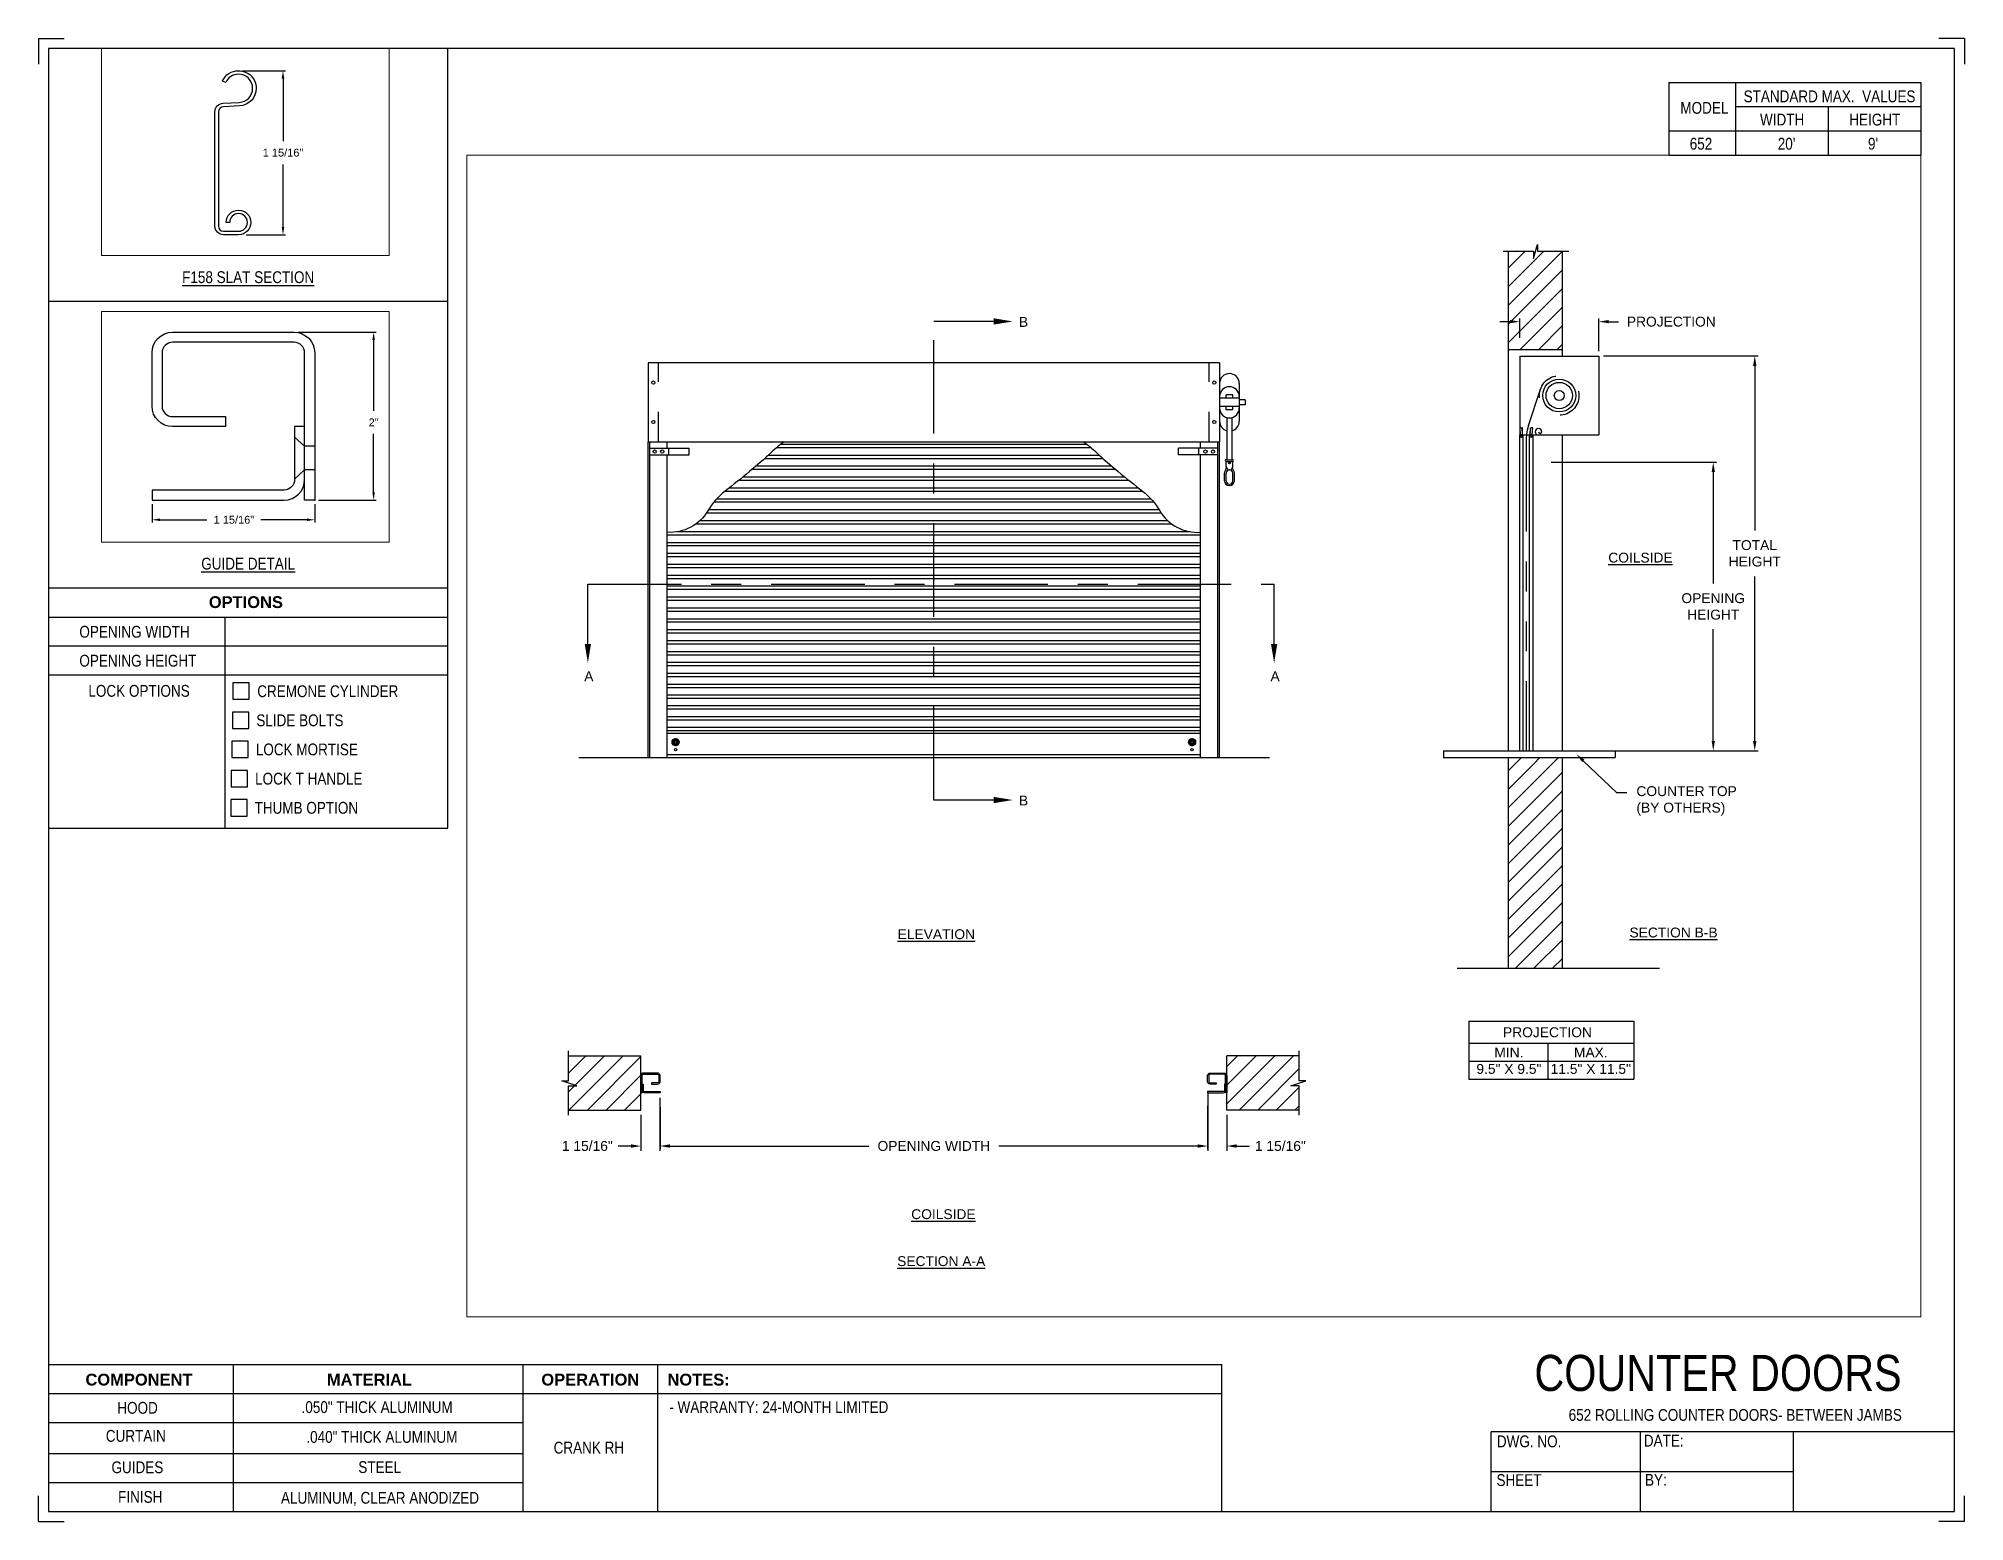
# Paper-space layout '652 CRANK RH' of a CAD drawing. Header units: inches. Extents: x 0.1 to 10.9, y 0.1 to 8.4.
# The model-space entities are those that its viewports show. They can reach past a viewport. Long polylines and large blocks are cut down to what shows.
import ezdxf
from ezdxf import colors
from ezdxf.entities.mleader import LeaderData, LeaderLine
from ezdxf.math import Vec2, Vec3

# ---------------------------------------------------------------- set-up
doc = ezdxf.new("R2010")
doc.units = ezdxf.units.IN
doc.header["$LTSCALE"] = 0.25
doc.header["$MEASUREMENT"] = 0
for name, pattern in [('CENTER', [2, 1.25, -0.25, 0.25, -0.25]), ('HIDDEN', [0.375, 0.25, -0.125]), ('PHANTOM', [2.5, 1.25, -0.25, 0.25, -0.25, 0.25, -0.25])]:
    doc.linetypes.add(name, pattern=pattern)
for name, color, linetype in [('ANNOTATIONS', 1, 'Continuous'), ('CRANK RH', 7, 'Continuous'), ('DETAILS', 4, 'Continuous'), ('SECTION CUTS', 6, 'CENTER'), ('TITLE BLOCK', 7, 'Continuous')]:
    doc.layers.add(name, color=color, linetype=linetype)
doc.styles.add('ARIAL', font='arial.ttf', dxfattribs={"height": 0.09375})
doc.styles.add('CADdetails-DIMENSIONS', font='ARIALN.TTF', dxfattribs={"height": 2.38})
doc.styles.get("Standard").update_dxf_attribs({"font": 'romans.shx'})
doc.dimstyles.new('ARIAL', dxfattribs={"dimtxt": 0.09375, "dimasz": 0.09375, "dimexe": 0.03125, "dimexo": 0.046875, "dimgap": 0.09, "dimtad": 0, "dimtih": 1, "dimtoh": 1, "dimdec": 4, "dimzin": 0, "dimdsep": 46, "dimlunit": 4, "dimtxsty": 'ARIAL', "dimcen": 0.09, "dimadec": 0, "dimazin": 0, "dimtfac": 1, "dimtdec": 4, "dimtix": 1, "dimtofl": 0, "dimtmove": 0, "dimatfit": 3, "dimfxl": 0.18, "dimfrac": 2, "dimtolj": 1, "dimtzin": 0, "dimarcsym": 0})
doc.dimstyles.new('STANDARD$0', dxfattribs={"dimtxt": 0.09375, "dimasz": 0.09375, "dimexe": 0.03125, "dimexo": 0.046875, "dimgap": 0.09, "dimtad": 0, "dimtih": 1, "dimtoh": 1, "dimdec": 4, "dimzin": 0, "dimdsep": 46, "dimtxsty": 'ARIAL', "dimcen": 0.09, "dimadec": 0, "dimazin": 0, "dimtfac": 1, "dimtdec": 4, "dimtofl": 0, "dimtmove": 0, "dimatfit": 1, "dimfxl": 1, "dimtolj": 1, "dimtzin": 0, "dimarcsym": 0})
pattern_1 = [(45, (6.19053, -17.52354), (-0.08838835, 0.08838835), [])]
pattern_2 = [(45, (6.19053, -16.85585), (-0.088388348, 0.088388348), [])]

psp = doc.layouts.new('652 CRANK RH')

# ---------------------------------------------------------------- texts
at = {"layer": 'TITLE BLOCK', "attachment_point": 2, "style": 'CADdetails-DIMENSIONS'}
for s, width, insert, char_height in [('MODEL', 0.28815, (9.45, 8.068), 0.0664), ('STANDARD MAX.  VALUES', 1.75949, (10.155, 8.133), 0.06641), ('WIDTH', 0.42908, (9.888, 8.002), 0.0664), ('HEIGHT', 0.42908, (10.41, 8.002), 0.0664), ('\\pxqc;652', 0.29952, (9.431, 7.866), 0.0664)]:
    psp.add_mtext_dynamic_manual_height_columns(s, width=width, gutter_width=1.363, heights=[0], dxfattribs=dict(at, insert=insert, char_height=char_height))
at = {"layer": 'TITLE BLOCK', "style": 'CADdetails-DIMENSIONS'}
for s, insert, char_height, width, attachment_point in [("20'", (9.913, 7.866), 0.0664, 1.75949, 2), ("9'", (10.4, 7.866), 0.0664, 1.75949, 2), ('{\\LF158 SLAT SECTION}', (1.248, 7.114), 0.06641, 1.75949, 2), ('{\\LGUIDE DETAIL}', (1.248, 5.5), 0.06641, 1.75949, 2), ('{\\fArial|b1|i0|c0|p34;OPTIONS}', (1.235, 5.283), 0.06641, 1.75949, 2), ('OPENING WIDTH', (0.297, 5.116), 0.06641, 1.30693, 1), ('OPENING HEIGHT', (0.297, 4.953), 0.06641, 1.30693, 1), ('LOCK OPTIONS', (0.348, 4.783), 0.06641, 1.30693, 1), ('CREMONE CYLINDER', (1.299, 4.781), 0.06641, 1.23928, 1), ('SLIDE BOLTS', (1.294, 4.617), 0.06641, 1.53035, 1), ('LOCK MORTISE', (1.291, 4.453), 0.06641, 1.53035, 1), ('LOCK T HANDLE', (1.287, 4.288), 0.06641, 1.53035, 1), ('THUMB OPTION', (1.284, 4.124), 0.06641, 1.53035, 1), ('\\A1;\\pxqc;COUNTER DOORS', (10.642, 1.008), 0.20312, 2.23037, 3), ('{\\fArial|b1|i0|c0|p34;COMPONENT}', (0.633, 0.902), 0.06641, 1.75949, 2), ('{\\fArial|b1|i0|c0|p34;MATERIAL}', (1.931, 0.902), 0.06641, 1.75949, 2), ('{\\fArial|b1|i0|c0|p34;OPERATION}', (3.175, 0.902), 0.06641, 1.75949, 2), ('{\\fArial|b1|i0|c0|p34;NOTES:}', (3.785, 0.902), 0.06641, 1.75949, 2), ('HOOD', (0.625, 0.743), 0.0664, 1.75949, 2), ('  .050" THICK ALUMINUM', (1.953, 0.747), 0.06641, 1.75949, 2), ('\\pxql,t2;- WARRANTY: 24-MONTH LIMITED', (5.176, 0.747), 0.06641, 3.11182, 2), ('652 ROLLING COUNTER DOORS- BETWEEN JAMBS', (9.624, 0.703), 0.06641, 2.79915, 2), ('CURTAIN', (0.615, 0.585), 0.0664, 1.75949, 2), ('  .040" THICK ALUMINUM', (1.98, 0.579), 0.06641, 1.75949, 2), ('DWG. NO.', (8.463, 0.554), 0.0664, 1.75949, 2), ('DATE:', (9.221, 0.558), 0.0664, 1.75949, 2), ('\\P\\PCRANK RH', (3.167, 0.74), 0.0664, 1.75949, 2), ('GUIDES', (0.624, 0.408), 0.0664, 1.75949, 2), ('STEEL', (1.989, 0.409), 0.0664, 1.75949, 2), ('SHEET', (8.406, 0.336), 0.0664, 1.75949, 2), ('BY:', (9.177, 0.337), 0.0664, 1.75949, 2), ('FINISH', (0.64, 0.241), 0.0664, 1.75949, 2), (' ALUMINUM, CLEAR ANODIZED ', (1.98, 0.236), 0.06641, 1.75949, 2)]:
    psp.add_mtext(s, dxfattribs=dict(at, insert=insert, char_height=char_height, width=width, attachment_point=attachment_point))

msp = doc.modelspace()

# ---------------------------------------------------------------- texts
at = {"layer": 'ANNOTATIONS', "char_height": 0.09375, "attachment_point": 2, "style": 'ARIAL'}
for s, insert, width in [('{\\LCOILSIDE}', (210.904, 242.76669), 1.3823677), ('{\\LELEVATION}', (204.21863, 239.18997), 3.0834986), ('{\\LSECTION B-B}', (211.21811, 239.20594), 1.3823677), ('{\\LCOILSIDE}', (204.28587, 236.5306), 1.3823677), ('{\\LSECTION A-A}', (204.26524, 236.08446), 1.3823677)]:
    msp.add_mtext(s, dxfattribs=dict(at, insert=insert, width=width))
for s, width, insert in [('PROJECTION ', 1.7594917, (210.02095, 238.25855)), ('MIN.\\P9.5" X 9.5" ', 0.6711642, (209.65493, 238.06656)), ('MAX.\\P11.5" X 11.5"', 0.7869326, (210.43258, 238.06656))]:
    msp.add_mtext_dynamic_manual_height_columns(s, width=width, gutter_width=1.36268, heights=[0], dxfattribs=dict(at, insert=insert))
at = {"layer": 'SECTION CUTS', "style": 'ARIAL'}
for s, p in [('B', (205.00295, 244.91153)), ('A', (200.87562, 241.54591)), ('A', (207.39157, 241.54591)), ('B', (205.00295, 240.36581))]:
    msp.add_text(s, height=0.09375, dxfattribs=at).set_placement(p)

# ---------------------------------------------------------------- blocks, each defined once
blk = doc.blocks.new('*D6')
at = {"layer": 'ANNOTATIONS', "color": 0, "lineweight": -2, "transparency": 16777216}
for p, q in [((170.877, 254.326), (170.877, 254.107)), ((172.814, 254.326), (172.814, 254.107)), ((170.971, 254.138), (171.53, 254.138)), ((172.721, 254.138), (172.173, 254.138))]:
    blk.add_line(p, q, dxfattribs=at)
at = {"layer": 'ANNOTATIONS', "color": 0, "transparency": 16777216}
for points in [[(170.971, 254.154), (170.971, 254.123), (170.877, 254.138)], [(172.721, 254.154), (172.721, 254.123), (172.814, 254.138)]]:
    blk.add_solid(points, dxfattribs=at)
at = {"layer": 'defpoints', "color": 0, "transparency": 16777216}
for p in [(170.877, 254.373), (172.814, 254.373), (170.877, 254.138)]:
    blk.add_point(p, dxfattribs=at)
at = {"layer": 'ANNOTATIONS', "color": 0, "transparency": 16777216, "insert": (171.852, 254.138), "char_height": 0.09375, "attachment_point": 5, "style": 'ARIAL'}
blk.add_mtext('\\A1;1 15/16"', dxfattribs=at)
blk = doc.blocks.new('*D7')
at = {"layer": 'ANNOTATIONS', "color": 0, "lineweight": -2, "transparency": 16777216}
for p, q in [((172.616, 256.373), (173.547, 256.373)), ((173.516, 256.279), (173.516, 255.435)), ((173.516, 254.466), (173.516, 255.161)), ((172.861, 254.373), (173.547, 254.373))]:
    blk.add_line(p, q, dxfattribs=at)
at = {"layer": 'ANNOTATIONS', "color": 0, "transparency": 16777216}
for points in [[(173.5, 256.279), (173.531, 256.279), (173.516, 256.373)], [(173.5, 254.466), (173.531, 254.466), (173.516, 254.373)]]:
    blk.add_solid(points, dxfattribs=at)
at = {"layer": 'defpoints', "color": 0, "transparency": 16777216}
for p in [(172.569, 256.373), (173.516, 256.373), (172.814, 254.373)]:
    blk.add_point(p, dxfattribs=at)
at = {"layer": 'ANNOTATIONS', "color": 0, "transparency": 16777216, "insert": (173.516, 255.298), "char_height": 0.0938, "attachment_point": 5, "style": 'ARIAL'}
blk.add_mtext('\\A1;2"', dxfattribs=at)
blk = doc.blocks.new('*D29')
at = {"layer": 'ANNOTATIONS', "color": 0, "lineweight": -2, "transparency": 16777216}
for p, q in [((206.795, 237.637), (206.795, 237.1)), ((201.595, 237.452), (201.595, 237.1)), ((201.689, 237.131), (203.579, 237.131)), ((206.701, 237.131), (204.811, 237.131))]:
    blk.add_line(p, q, dxfattribs=at)
at = {"layer": 'ANNOTATIONS', "color": 0, "transparency": 16777216}
for points in [[(201.689, 237.147), (201.689, 237.115), (201.595, 237.131)], [(206.701, 237.147), (206.701, 237.115), (206.795, 237.131)]]:
    blk.add_solid(points, dxfattribs=at)
at = {"layer": 'defpoints', "color": 0, "transparency": 16777216}
for p in [(206.795, 237.684), (201.595, 237.499), (206.795, 237.131)]:
    blk.add_point(p, dxfattribs=at)
at = {"layer": 'ANNOTATIONS', "color": 0, "transparency": 16777216, "insert": (204.195, 237.131), "char_height": 0.09375, "attachment_point": 5, "style": 'ARIAL'}
blk.add_mtext('\\A1;OPENING WIDTH', dxfattribs=at)
blk = doc.blocks.new('*D22')
at = {"layer": 'ANNOTATIONS', "color": 0, "lineweight": -2, "transparency": 16777216}
for p, q in [((201.595, 237.59), (201.595, 237.084)), ((201.414, 237.426), (201.414, 237.084)), ((201.32, 237.131), (201.199, 237.131)), ((201.689, 237.131), (201.783, 237.131))]:
    blk.add_line(p, q, dxfattribs=at)
at = {"layer": 'ANNOTATIONS', "color": 0, "transparency": 16777216}
for points in [[(201.32, 237.147), (201.32, 237.115), (201.414, 237.131)], [(201.689, 237.147), (201.689, 237.115), (201.595, 237.131)]]:
    blk.add_solid(points, dxfattribs=at)
at = {"layer": 'defpoints', "color": 0, "transparency": 16777216}
for p in [(201.595, 237.637), (201.414, 237.472), (201.595, 237.131)]:
    blk.add_point(p, dxfattribs=at)
at = {"layer": 'ANNOTATIONS', "color": 0, "transparency": 16777216, "insert": (200.905, 237.131), "char_height": 0.09375, "attachment_point": 5, "style": 'ARIAL'}
blk.add_mtext('\\A1;1 15/16"', dxfattribs=at)
blk = doc.blocks.new('*D23')
at = {"layer": 'ANNOTATIONS', "color": 0, "lineweight": -2, "transparency": 16777216}
for p, q in [((206.795, 237.59), (206.795, 237.084)), ((206.976, 237.426), (206.976, 237.084)), ((206.701, 237.131), (206.607, 237.131)), ((207.07, 237.131), (207.191, 237.131))]:
    blk.add_line(p, q, dxfattribs=at)
at = {"layer": 'ANNOTATIONS', "color": 0, "transparency": 16777216}
for points in [[(206.701, 237.147), (206.701, 237.115), (206.795, 237.131)], [(207.07, 237.147), (207.07, 237.115), (206.976, 237.131)]]:
    blk.add_solid(points, dxfattribs=at)
at = {"layer": 'defpoints', "color": 0, "transparency": 16777216}
for p in [(206.795, 237.637), (206.976, 237.472), (206.976, 237.131)]:
    blk.add_point(p, dxfattribs=at)
at = {"layer": 'ANNOTATIONS', "color": 0, "transparency": 16777216, "insert": (207.485, 237.131), "char_height": 0.09375, "attachment_point": 5, "style": 'ARIAL'}
blk.add_mtext('\\A1;1 15/16"', dxfattribs=at)
blk = doc.blocks.new('*D24')
at = {"layer": 'ANNOTATIONS', "color": 0, "lineweight": -2, "transparency": 16777216}
for p, q in [((209.664, 244.961), (209.57, 244.961)), ((209.758, 244.807), (209.758, 244.992)), ((210.508, 244.681), (210.508, 244.992)), ((210.601, 244.961), (210.695, 244.961))]:
    blk.add_line(p, q, dxfattribs=at)
at = {"layer": 'ANNOTATIONS', "color": 0, "transparency": 16777216}
for points in [[(209.664, 244.977), (209.664, 244.946), (209.758, 244.961)], [(210.601, 244.977), (210.601, 244.946), (210.508, 244.961)]]:
    blk.add_solid(points, dxfattribs=at)
at = {"layer": 'defpoints', "color": 0, "transparency": 16777216}
for p in [(210.508, 244.961), (209.758, 244.76), (210.508, 244.635)]:
    blk.add_point(p, dxfattribs=at)
at = {"layer": 'ANNOTATIONS', "color": 0, "transparency": 16777216, "insert": (211.197, 244.961), "char_height": 0.09375, "attachment_point": 5, "style": 'ARIAL'}
blk.add_mtext('\\A1;PROJECTION', dxfattribs=at)
blk = doc.blocks.new('*X8')
at = {"color": 0, "linetype": 'Continuous'}
for p, q in [((2.144, 5.299), (2.185, 5.339)), ((2.144, 5.304), (2.18, 5.339)), ((2.144, 5.309), (2.174, 5.339)), ((2.145, 5.294), (2.189, 5.338)), ((2.146, 5.317), (2.167, 5.338)), ((2.147, 5.29), (2.193, 5.336)), ((2.149, 5.287), (2.167, 5.305)), ((2.164, 5.274), (2.209, 5.319)), ((2.168, 5.272), (2.211, 5.315)), ((2.172, 5.271), (2.212, 5.311)), ((2.177, 5.271), (2.212, 5.306)), ((2.178, 5.316), (2.196, 5.334)), ((2.183, 5.315), (2.2, 5.332)), ((2.186, 5.313), (2.203, 5.329)), ((2.188, 5.31), (2.205, 5.326)), ((2.189, 5.305), (2.207, 5.323)), ((2.151, 5.284), (2.168, 5.3)), ((2.154, 5.281), (2.17, 5.297)), ((2.157, 5.278), (2.174, 5.295)), ((2.16, 5.276), (2.178, 5.294)), ((2.183, 5.271), (2.212, 5.3)), ((2.191, 5.273), (2.21, 5.293))]:
    blk.add_line(p, q, dxfattribs=at)
blk = doc.blocks.new('*D25')
at = {"layer": 'ANNOTATIONS', "color": 0, "lineweight": -2, "transparency": 16777216}
for p, q in [((210.055, 243.627), (211.626, 243.627)), ((211.595, 243.534), (211.595, 242.473)), ((211.595, 240.978), (211.595, 242.039)), ((210.055, 240.885), (211.626, 240.885))]:
    blk.add_line(p, q, dxfattribs=at)
at = {"layer": 'ANNOTATIONS', "color": 0, "transparency": 16777216}
for points in [[(211.58, 243.534), (211.611, 243.534), (211.595, 243.627)], [(211.58, 240.978), (211.611, 240.978), (211.595, 240.885)]]:
    blk.add_solid(points, dxfattribs=at)
at = {"layer": 'defpoints', "color": 0, "transparency": 16777216}
for p in [(210.008, 243.627), (210.008, 240.885), (211.595, 240.885)]:
    blk.add_point(p, dxfattribs=at)
at = {"layer": 'ANNOTATIONS', "color": 0, "transparency": 16777216, "insert": (211.595, 242.256), "char_height": 0.09375, "attachment_point": 5, "style": 'ARIAL'}
blk.add_mtext('\\A1;OPENING \\PHEIGHT', dxfattribs=at)
blk = doc.blocks.new('*D26')
at = {"layer": 'ANNOTATIONS', "color": 0, "lineweight": -2, "transparency": 16777216}
for p, q in [((210.554, 244.635), (212.02, 244.635)), ((211.989, 244.541), (211.989, 242.977)), ((211.989, 240.978), (211.989, 242.542)), ((210.554, 240.885), (212.02, 240.885))]:
    blk.add_line(p, q, dxfattribs=at)
at = {"layer": 'ANNOTATIONS', "color": 0, "transparency": 16777216}
for points in [[(211.973, 244.541), (212.005, 244.541), (211.989, 244.635)], [(211.973, 240.978), (212.005, 240.978), (211.989, 240.885)]]:
    blk.add_solid(points, dxfattribs=at)
at = {"layer": 'defpoints', "color": 0, "transparency": 16777216}
for p in [(210.508, 244.635), (210.508, 240.885), (211.989, 240.885)]:
    blk.add_point(p, dxfattribs=at)
at = {"layer": 'ANNOTATIONS', "color": 0, "transparency": 16777216, "insert": (211.989, 242.76), "char_height": 0.0938, "attachment_point": 5, "style": 'ARIAL'}
blk.add_mtext('\\A1;TOTAL \\PHEIGHT', dxfattribs=at)
blk = doc.blocks.new('*D50')
at = {"layer": 'ANNOTATIONS', "color": 0, "lineweight": -2, "transparency": 16777216}
for p, q in [((171.954, 259.415), (172.468, 259.415)), ((172.437, 259.321), (172.437, 258.576)), ((172.437, 257.554), (172.437, 258.299)), ((171.996, 257.46), (172.468, 257.46))]:
    blk.add_line(p, q, dxfattribs=at)
at = {"layer": 'ANNOTATIONS', "color": 0, "transparency": 16777216}
for points in [[(172.421, 259.321), (172.452, 259.321), (172.437, 259.415)], [(172.421, 257.554), (172.452, 257.554), (172.437, 257.46)]]:
    blk.add_solid(points, dxfattribs=at)
at = {"layer": 'defpoints', "color": 0, "transparency": 16777216}
for p in [(171.907, 259.415), (171.949, 257.46), (172.437, 257.46)]:
    blk.add_point(p, dxfattribs=at)
at = {"layer": 'ANNOTATIONS', "color": 0, "transparency": 16777216, "insert": (172.437, 258.438), "char_height": 0.09375, "attachment_point": 5, "style": 'ARIAL'}
blk.add_mtext('\\A1;1 15/16"', dxfattribs=at)

# ---------------------------------------------------------------- dimensions: what is measured, and where the dimension line sits
at = {"layer": 'ANNOTATIONS'}
dim = msp.add_linear_dim(base=(172.43684, 257.46018), p1=(171.90727, 259.41499), p2=(171.94944, 257.46018), angle=90, text='1 15/16"', dimstyle='STANDARD$0', dxfattribs=at)
dim.commit()
dim.dimension.update_dxf_attribs({"geometry": '*D50', "text_midpoint": (172.43684, 258.43759), "dimtype": 160})
for base, p2, angle, picture, middle in [((173.51571, 256.37255), (172.56934, 256.37255), 90, '*D7', (173.51571, 255.29795)), ((170.87684, 254.13825), (170.87684, 254.37255), 180, '*D6', (171.85177, 254.13825))]:
    dim = msp.add_linear_dim(base=base, p1=(172.81434, 254.37255), p2=p2, angle=angle, dimstyle='ARIAL', dxfattribs=at)
    dim.commit()
    dim.dimension.update_dxf_attribs({"geometry": picture, "text_midpoint": middle, "dimtype": 160})
dim = msp.add_linear_dim(base=(210.50761, 244.96116), p1=(209.75761, 244.76043), p2=(210.50761, 244.63462), text='PROJECTION', dimstyle='STANDARD$0', dxfattribs=at)
dim.commit()
dim.dimension.update_dxf_attribs({"geometry": '*D24', "text_midpoint": (211.19672, 244.96116), "dimtype": 160})
for base, p1, p2, text, picture, middle in [((211.98893, 240.88462), (210.50761, 244.63462), (210.50761, 240.88462), 'TOTAL \\PHEIGHT', '*D26', (211.98893, 242.75962)), ((211.59518, 240.88462), (210.00792, 243.62742), (210.00792, 240.88462), 'OPENING \\PHEIGHT', '*D25', (211.59518, 242.25602))]:
    dim = msp.add_linear_dim(base=base, p1=p1, p2=p2, angle=90, text=text, dimstyle='STANDARD$0', dxfattribs=at)
    dim.commit()
    dim.dimension.update_dxf_attribs({"geometry": picture, "text_midpoint": middle})
for base, p1, p2, picture, middle in [((201.59531, 237.13098), (201.41367, 237.47248), (201.59531, 237.63664), '*D22', (200.90464, 237.13098)), ((206.97617, 237.13098), (206.79453, 237.63654), (206.97617, 237.47248), '*D23', (207.4852, 237.13098))]:
    dim = msp.add_linear_dim(base=base, p1=p1, p2=p2, text='1 15/16"', dimstyle='STANDARD$0', override={"dimexe": 0.046875, "dimgap": 0.0625, "dimlunit": 4, "dimcen": 0.089844, "dimatfit": 0, "dimfxl": 0.18, "dimfrac": 2}, dxfattribs=at)
    dim.commit()
    dim.dimension.update_dxf_attribs({"geometry": picture, "text_midpoint": middle, "dimtype": 160})
dim = msp.add_linear_dim(base=(206.79453, 237.13098), p1=(201.59531, 237.49904), p2=(206.79453, 237.68352), text='OPENING WIDTH', dimstyle='STANDARD$0', dxfattribs=at)
dim.commit()
dim.dimension.update_dxf_attribs({"geometry": '*D29', "text_midpoint": (204.19492, 237.13098)})

# ---------------------------------------------------------------- hatches: boundary and pattern name
at = {"layer": 'CRANK RH', "linetype": 'Continuous'}
h = msp.add_hatch(dxfattribs=at)
h.set_pattern_fill('ANSI31', color=256, style=0)
h.set_pattern_definition(pattern_2)
h.paths.add_polyline_path([(210.16386, 245.62914), (209.92736, 245.62914), (209.92736, 245.6938), (209.88895, 245.56044), (209.88895, 245.62914), (209.64823, 245.62914), (209.64823, 244.69712), (210.16386, 244.69712)])
h = msp.add_hatch(dxfattribs=at)
h.set_pattern_fill('ANSI31', color=256, style=0)
h.set_pattern_definition(pattern_2)
h.paths.add_polyline_path([(210.16386, 240.82062), (209.92736, 240.82062), (209.92736, 240.88528), (209.88895, 240.75192), (209.88895, 240.82062), (209.64823, 240.82062), (209.64823, 238.8189), (210.16386, 238.8189)])
at = {"layer": 'CRANK RH'}
h = msp.add_hatch(dxfattribs=at)
h.set_pattern_fill('ANSI31', color=256, style=0)
h.set_pattern_definition(pattern_1)
h.paths.add_polyline_path([(201.41367, 237.98811), (200.72617, 237.98811), (200.72617, 237.7509), (200.66207, 237.7509), (200.80414, 237.704), (200.72617, 237.704), (200.72617, 237.47248), (201.41367, 237.47248), (201.41367, 237.63498)])
h = msp.add_hatch(dxfattribs=at)
h.set_pattern_fill('ANSI31', color=256, style=0)
h.set_pattern_definition(pattern_1)
h.paths.add_polyline_path([(207.72777, 237.7509), (207.66367, 237.7509), (207.66367, 237.98811), (206.97617, 237.98811), (206.97617, 237.47248), (206.99434, 237.47248), (207.66367, 237.47248), (207.66367, 237.704), (207.5857, 237.704)])

# ---------------------------------------------------------------- linework, layer by layer
at = {"layer": 'ANNOTATIONS'}
for p, q in [((209.27475, 238.31798), (209.27475, 237.76661)), ((209.27475, 238.31798), (210.83986, 238.31798)), ((210.83986, 238.31798), (210.83986, 237.76661)), ((209.27475, 238.10651), (210.83986, 238.10651)), ((210.02512, 238.10651), (210.02512, 237.76661)), ((209.27475, 237.93656), (210.83986, 237.93656)), ((209.27475, 237.76661), (210.83986, 237.76661)), ((201.59531, 237.49904), (201.59531, 237.09973)), ((206.79453, 237.51154), (206.79453, 237.09973))]:
    msp.add_line(p, q, dxfattribs=at)
at = {"layer": 'CRANK RH', "linetype": 'Continuous'}
for p, q in [((209.60184, 245.62914), (209.88895, 245.62914)), ((209.64823, 245.62914), (209.64823, 240.88462)), ((209.88895, 245.56044), (209.92736, 245.6938)), ((209.88895, 245.62914), (209.88895, 245.56044)), ((209.92736, 245.6938), (209.92736, 245.62914)), ((209.92736, 245.62914), (210.22255, 245.62914)), ((210.16386, 244.63462), (210.16386, 245.62914)), ((209.64823, 244.69712), (210.16386, 244.69712)), ((206.90781, 244.56862), (201.48203, 244.56862)), ((201.48203, 244.56862), (201.48203, 243.82062)), ((206.90781, 244.56862), (206.90781, 243.82062)), ((209.75761, 244.63462), (210.50761, 244.63462)), ((209.75761, 244.63462), (209.75761, 243.88462)), ((210.50761, 244.63462), (210.50761, 243.88462)), ((201.48203, 244.3743), (201.48203, 244.01493)), ((207.09531, 244.3743), (207.09531, 244.01493)), ((209.83942, 243.9737), (209.95477, 244.31902)), ((206.97031, 244.23368), (206.97031, 244.26493)), ((206.97031, 244.1243), (206.97031, 244.15555)), ((207.03281, 244.23368), (207.03281, 244.26493)), ((207.03281, 244.1243), (207.03281, 244.15555)), ((207.15204, 244.21805), (207.15204, 244.17118)), ((206.97812, 244.04905), (206.97812, 243.64978)), ((207.025, 244.04905), (207.025, 243.64978)), ((209.76494, 243.88806), (209.76185, 243.95345)), ((209.76185, 243.95345), (209.77949, 243.95345)), ((209.78258, 243.88806), (209.77949, 243.95345)), ((209.78476, 243.95279), (209.77949, 243.95345)), ((209.78258, 243.88806), (209.78476, 243.95279)), ((209.85766, 243.88901), (209.86425, 243.95414)), ((209.85766, 243.88901), (209.85895, 243.95376)), ((209.85895, 243.95376), (209.86425, 243.95414)), ((209.88187, 243.95319), (209.86425, 243.95414)), ((209.87528, 243.88806), (209.88187, 243.95319)), ((201.48203, 240.82062), (201.48203, 243.82062)), ((201.48203, 243.82062), (206.90781, 243.82062)), ((201.49765, 240.82062), (201.49765, 243.82062)), ((201.49765, 243.75812), (201.87265, 243.75812)), ((201.66367, 243.75812), (201.66367, 243.82062)), ((201.67929, 243.69562), (201.67929, 243.75812)), ((201.87265, 243.69562), (201.87265, 243.75812)), ((205.69079, 243.76317), (202.69905, 243.76317)), ((205.65036, 243.79442), (202.73948, 243.79442)), ((206.89219, 243.75812), (206.51719, 243.75812)), ((206.51719, 243.69562), (206.51719, 243.75812)), ((206.71054, 243.69562), (206.71054, 243.75812)), ((206.72617, 243.75812), (206.72617, 243.82062)), ((206.89219, 240.82062), (206.89219, 243.82062)), ((206.90781, 240.82062), (206.90781, 243.82062)), ((209.75761, 243.88462), (209.78886, 243.88462)), ((209.75761, 240.88462), (209.75761, 243.88462)), ((209.76494, 243.88462), (209.76494, 243.88806)), ((209.76494, 243.88806), (209.78258, 243.88806)), ((209.78258, 243.88462), (209.78258, 243.88806)), ((209.78886, 240.88462), (209.78886, 243.88462)), ((209.78886, 243.88462), (209.85136, 243.88462)), ((209.85136, 240.88462), (209.85136, 243.88462)), ((209.85136, 243.88462), (209.88261, 243.88462)), ((209.85766, 243.88901), (209.85763, 243.88806)), ((209.87528, 243.88806), (209.85763, 243.88806)), ((209.85763, 243.88462), (209.85763, 243.88806)), ((209.86698, 243.88462), (210.50761, 243.88462)), ((209.87528, 243.88462), (209.87528, 243.88806)), ((209.88261, 243.88462), (209.88261, 240.88462)), ((210.16386, 240.88462), (210.16386, 243.88462)), ((201.49765, 243.69562), (201.87265, 243.69562)), ((201.66367, 240.82062), (201.66367, 243.69562)), ((205.88461, 243.58719), (202.50523, 243.58719)), ((205.803, 243.65956), (202.58684, 243.65956)), ((205.7694, 243.69081), (202.62044, 243.69081)), ((206.89219, 243.69562), (206.51719, 243.69562)), ((206.72617, 240.82062), (206.72617, 243.69562)), ((206.97031, 243.63415), (207.03281, 243.63415)), ((206.97031, 243.58379), (206.97031, 243.63415)), ((207.03281, 243.58379), (207.03281, 243.63415)), ((206.04921, 243.45233), (202.34062, 243.45233)), ((206.01039, 243.48358), (202.37945, 243.48358)), ((205.92161, 243.55594), (202.46823, 243.55594)), ((206.95469, 243.45023), (206.95469, 243.52129)), ((207.03281, 243.45023), (207.03281, 243.52129)), ((207.04844, 243.45023), (207.04844, 243.52129)), ((206.28399, 243.2451), (202.10585, 243.2451)), ((206.25719, 243.27635), (202.13264, 243.27635)), ((206.1797, 243.34871), (202.21014, 243.34871)), ((206.14007, 243.37996), (202.24977, 243.37996)), ((206.45561, 243.03787), (201.93423, 243.03787)), ((206.41707, 243.06912), (201.97277, 243.06912)), ((206.35427, 243.14148), (202.03557, 243.14148)), ((206.3347, 243.17273), (202.05514, 243.17273)), ((206.72617, 242.93425), (201.66367, 242.93425)), ((206.72617, 242.86189), (201.66367, 242.86189)), ((206.62973, 242.9655), (201.76011, 242.9655)), ((206.72617, 242.83064), (201.66367, 242.83064)), ((206.72617, 242.75828), (201.66367, 242.75828)), ((206.72617, 242.72703), (201.66367, 242.72703)), ((206.72617, 242.65466), (201.66367, 242.65466)), ((206.72617, 242.62341), (201.66367, 242.62341)), ((206.72617, 242.55105), (201.66367, 242.55105)), ((206.72617, 242.5198), (201.66367, 242.5198)), ((206.72617, 242.44743), (201.66367, 242.44743)), ((206.72617, 242.41618), (201.66367, 242.41618)), ((206.72617, 242.34382), (201.66367, 242.34382)), ((206.72617, 242.31257), (201.66367, 242.31257)), ((206.72617, 242.2402), (201.66367, 242.2402)), ((206.72617, 242.20895), (201.66367, 242.20895)), ((206.72617, 242.13659), (201.66367, 242.13659)), ((206.72617, 242.10534), (201.66367, 242.10534)), ((206.72617, 242.03297), (201.66367, 242.03297)), ((206.72617, 242.00172), (201.66367, 242.00172)), ((206.72617, 241.92936), (201.66367, 241.92936)), ((206.72617, 241.89811), (201.66367, 241.89811)), ((206.72617, 241.82574), (201.66367, 241.82574)), ((206.72617, 241.79449), (201.66367, 241.79449)), ((206.72617, 241.72213), (201.66367, 241.72213)), ((206.72617, 241.69088), (201.66367, 241.69088)), ((206.72617, 241.61852), (201.66367, 241.61852)), ((206.72617, 241.58727), (201.66367, 241.58727)), ((206.72617, 241.5149), (201.66367, 241.5149)), ((206.72617, 241.48365), (201.66367, 241.48365)), ((206.72617, 241.41443), (201.66367, 241.41443)), ((206.72617, 241.38318), (201.66367, 241.38318)), ((206.72617, 241.31081), (201.66367, 241.31081)), ((206.72617, 241.27956), (201.66367, 241.27956)), ((206.72617, 241.2072), (201.66367, 241.2072)), ((206.72617, 241.17595), (201.66367, 241.17595)), ((206.72617, 241.10653), (201.66367, 241.10653)), ((206.72617, 241.07528), (201.66367, 241.07528)), ((206.72617, 241.05036), (201.66367, 241.05036)), ((206.72617, 240.84767), (201.66367, 240.84767)), ((209.03263, 240.88462), (210.66386, 240.88462)), ((209.03263, 240.88462), (209.03263, 240.82062)), ((210.66386, 240.88462), (210.66386, 240.82062)), ((209.03263, 240.82062), (210.66386, 240.82062)), ((209.64823, 240.82062), (209.64823, 238.81927)), ((210.16386, 238.81927), (210.16386, 240.82062)), ((209.16249, 238.81927), (211.08621, 238.81927)), ((200.72617, 237.7509), (200.72617, 238.03498)), ((207.66367, 237.7509), (207.66367, 238.03498)), ((200.80414, 237.704), (200.66207, 237.7509)), ((200.66207, 237.7509), (200.72617, 237.7509)), ((207.5857, 237.704), (207.72777, 237.7509)), ((207.72777, 237.7509), (207.66367, 237.7509)), ((200.72617, 237.42561), (200.72617, 237.704)), ((200.72617, 237.704), (200.80414, 237.704)), ((201.41367, 237.6967), (201.42492, 237.6967)), ((201.41367, 237.67034), (201.42492, 237.67034)), ((201.43617, 237.70696), (201.42492, 237.6967)), ((201.43617, 237.66008), (201.42492, 237.67034)), ((206.95367, 237.70696), (206.96492, 237.6967)), ((206.95367, 237.66008), (206.96492, 237.67034)), ((206.97617, 237.6967), (206.96492, 237.6967)), ((206.97617, 237.67034), (206.96492, 237.67034)), ((207.66367, 237.704), (207.5857, 237.704)), ((207.66367, 237.42561), (207.66367, 237.704))]:
    msp.add_line(p, q, dxfattribs=at)
at = {"layer": 'CRANK RH', "linetype": 'HIDDEN'}
for p, q in [((201.58164, 243.82062), (201.58164, 244.56862)), ((201.58164, 243.82062), (201.58164, 244.56862)), ((206.8082, 243.82062), (206.8082, 244.56862))]:
    msp.add_line(p, q, dxfattribs=at)
at = {"layer": 'CRANK RH', "linetype": 'PHANTOM'}
for p, q in [((207.09531, 244.23368), (206.90781, 244.23368)), ((207.09531, 244.15555), (206.90781, 244.15555)), ((207.03281, 244.26493), (206.97031, 244.26493)), ((207.03281, 244.1243), (206.97031, 244.1243)), ((207.15204, 244.21805), (207.09531, 244.21805)), ((207.15204, 244.17118), (207.09531, 244.17118)), ((209.82011, 243.8549), (209.82011, 240.88462))]:
    msp.add_line(p, q, dxfattribs=at)
at = {"layer": 'CRANK RH'}
for p, q in [((206.97031, 243.64978), (207.03281, 243.64978)), ((206.97031, 243.45023), (206.97031, 243.52129)), ((200.82387, 240.82062), (207.38212, 240.82062)), ((200.72617, 237.98811), (201.41367, 237.98811)), ((201.41367, 237.47248), (201.41367, 237.98811)), ((206.97617, 237.47248), (206.97617, 237.98811)), ((207.66367, 237.98811), (206.97617, 237.98811)), ((200.72617, 237.47248), (201.41367, 237.47248)), ((207.66367, 237.47248), (206.97617, 237.47248))]:
    msp.add_line(p, q, dxfattribs=at)
at = {"layer": 'CRANK RH', "linetype": 'Continuous'}
for points in [[(202.77501, 243.81862, 0.04994125), (202.65292, 243.72187, -0.02135943), (202.44447, 243.53637, -0.00459955), (202.21287, 243.35087, 0.09348756), (202.05074, 243.16537, -0.28353071), (201.66367, 242.96069, 0.72847355)], [(205.61483, 243.81862, -0.04994125), (205.73692, 243.72187, 0.02135943), (205.94537, 243.53637, 0.00459955), (206.17697, 243.35087, -0.09348756), (206.3391, 243.16537, 0.28353071), (206.72617, 242.96069, -0.72847355)]]:
    msp.add_lwpolyline(points, format="xyb", dxfattribs=at)
at = {"layer": 'CRANK RH'}
for points in [[(201.42492, 237.63664), (201.42492, 237.80118, -0.41421356), (201.43664, 237.81289), (201.57234, 237.81289, -0.41421356), (201.58406, 237.80118), (201.58406, 237.74164, -0.41421356), (201.57234, 237.72993), (201.51328, 237.72993), (201.51328, 237.71868), (201.57234, 237.71868, 0.41421356), (201.59531, 237.74164), (201.59531, 237.80118, 0.41421356), (201.57234, 237.82414), (201.43664, 237.82414, 0.41421356), (201.41367, 237.80118), (201.41367, 237.63664)], [(201.59531, 237.63664), (201.44789, 237.63664, -0.41421356), (201.42492, 237.65961), (201.42492, 237.71868), (201.43617, 237.71868), (201.43617, 237.65961, 0.41421356), (201.44789, 237.64789), (201.59531, 237.64789)], [(206.96492, 237.63664), (206.96492, 237.80118, 0.41421356), (206.9532, 237.81289), (206.8175, 237.81289, 0.41421356), (206.80578, 237.80118), (206.80578, 237.74164, 0.41421356), (206.8175, 237.72993), (206.87656, 237.72993), (206.87656, 237.71868), (206.8175, 237.71868, -0.41421356), (206.79453, 237.74164), (206.79453, 237.80118, -0.41421356), (206.8175, 237.82414), (206.9532, 237.82414, -0.41421356), (206.97617, 237.80118), (206.97617, 237.63664)], [(206.79453, 237.63664), (206.94195, 237.63664, 0.41421356), (206.96492, 237.65961), (206.96492, 237.71868), (206.95367, 237.71868), (206.95367, 237.65961, -0.41421356), (206.94195, 237.64789), (206.79453, 237.64789)]]:
    msp.add_lwpolyline(points, format="xyb", close=True, dxfattribs=at)
at = {"layer": 'CRANK RH', "linetype": 'Continuous'}
for centre, radius in [((201.53183, 244.38312), 0.01562), ((201.53183, 244.38312), 0.01562), ((206.85801, 244.38312), 0.01562), ((206.85801, 244.38312), 0.01562), ((210.13261, 244.25962), 0.15625), ((210.13261, 244.25962), 0.125), ((210.13261, 244.25962), 0.04685), ((201.53183, 244.00812), 0.01562), ((201.53183, 244.00812), 0.01562), ((206.85801, 244.00812), 0.01562), ((206.85801, 244.00812), 0.01562), ((209.77354, 243.86864), 0.00687), ((209.86668, 243.86864), 0.00687), ((201.54453, 243.72687), 0.01562), ((201.61679, 243.72687), 0.01562), ((206.77304, 243.72687), 0.01562), ((206.84531, 243.72687), 0.01562), ((207.00156, 243.61853), 0.00781), ((201.74344, 240.96749), 0.0344), ((201.74344, 240.96749), 0.01114), ((201.74344, 240.89661), 0.01114), ((206.6464, 240.96749), 0.0344), ((206.6464, 240.96749), 0.01114), ((206.6464, 240.89661), 0.01114)]:
    msp.add_circle(centre, radius, dxfattribs=at)
at = {"layer": 'CRANK RH', "linetype": 'HIDDEN'}
msp.add_circle((210.13261, 244.25962), 0.1875, dxfattribs=at)
at = {"layer": 'CRANK RH', "linetype": 'Continuous'}
for centre, radius, start, end in [((207.00156, 244.3743), 0.09375, 0, 180), ((207.00156, 244.24941), 0.09375, 0, 180), ((207.00156, 244.13982), 0.09375, 180, 0), ((207.00156, 244.01493), 0.09375, 180, 255.522488), ((207.00156, 244.01493), 0.09375, 284.477512, 0), ((210.19511, 243.8549), 0.375, 161.529967, 180), ((209.93577, 243.91587), 0.03125, 0, 180), ((209.93577, 243.91587), 0.03125, 180, 270), ((209.95139, 243.91587), 0.01562, 180, 0)]:
    msp.add_arc(centre, radius, start, end, dxfattribs=at)
at = {"layer": 'CRANK RH'}
for centre, radius, start, end in [((206.97031, 243.64197), 0.00781, 90, 270), ((206.94057, 243.57012), 0.03125, 321.317813, 12.635625), ((207.00156, 243.58379), 0.03125, 180, 0), ((207.06255, 243.57012), 0.03125, 167.364375, 218.682187), ((207.03281, 243.64197), 0.00781, 270, 90), ((207.00156, 243.52129), 0.04688, 141.317813, 180), ((207.00156, 243.45023), 0.04688, 180, 0), ((207.00156, 243.52129), 0.03125, 0, 180), ((207.00156, 243.45023), 0.03125, 180, 0), ((207.00156, 243.52129), 0.04688, 0, 38.682187)]:
    msp.add_arc(centre, radius, start, end, dxfattribs=at)
at = {"layer": 'DETAILS'}
for p, q in [((171.9065, 259.41499), (171.90726, 259.41499)), ((171.9065, 259.37299), (171.90726, 259.37299)), ((171.12184, 256.37255), (172.56934, 256.37255)), ((172.57434, 255.12255), (172.69434, 255.01317)), ((172.81434, 255.01317), (172.69434, 255.01317)), ((172.57434, 254.62255), (172.69434, 254.73192)), ((172.81434, 254.73192), (172.69434, 254.73192))]:
    msp.add_line(p, q, dxfattribs=at)
msp.add_lwpolyline([(172.11727, 259.20499, -0.39895955), (171.91826, 258.99528), (171.72602, 258.9852, 0.39895955), (171.66726, 258.92329), (171.66726, 257.56418, 0.41421356), (171.72926, 257.50218), (171.90726, 257.50218, 2.41421356), (171.80226, 257.60718), (171.76026, 257.60718, -2.41421356), (171.90726, 257.46018), (171.72926, 257.46018, -0.41421356), (171.62526, 257.56418), (171.62526, 258.92329, -0.39895955), (171.72382, 259.02715), (171.91607, 259.03722, 0.39895955), (172.07527, 259.20499, 0.41491795), (171.90687, 259.37299, 0.29455643), (171.75408, 259.27495), (171.75377, 259.27426), (171.71555, 259.29168), (171.71586, 259.29237, -0.29428604), (171.9069, 259.41499, -0.41473176)], format="xyb", close=True, dxfattribs=at)
for points in [[(172.56934, 256.37255, -0.41421356), (172.81434, 256.12755), (172.81434, 254.37255), (172.69434, 254.37255), (172.69434, 256.12755, 0.41421356), (172.56934, 256.25255), (171.12184, 256.25255, 0.41421356), (170.99684, 256.12755), (170.99684, 255.49255, 0.41421356), (171.12184, 255.36755), (171.75184, 255.36755), (171.75184, 255.24755), (171.12184, 255.24755, -0.41421356), (170.87684, 255.49255), (170.87684, 256.12755, -0.41421356), (171.12184, 256.37255)], [(172.69434, 255.24755), (172.57434, 255.24755), (172.57434, 254.61755, -0.41421356), (172.44934, 254.49255), (170.87684, 254.49255), (170.87684, 254.37255), (172.44934, 254.37255, 0.41421356), (172.69434, 254.61755)]]:
    msp.add_lwpolyline(points, format="xyb", dxfattribs=at)
msp.add_point((172.81434, 254.37255), dxfattribs=at)
msp.add_point((172.81434, 254.37255), dxfattribs=at)
at = {"layer": 'SECTION CUTS'}
for p, q in [((204.19492, 240.4175), (204.19492, 244.96323)), ((200.9101, 242.46834), (207.42605, 242.46834))]:
    msp.add_line(p, q, dxfattribs=at)

# ---------------------------------------------------------------- block references
at = {"layer": 'CRANK RH', "linetype": 'Continuous'}
msp.add_blockref('*X8', (199.56539, 235.66237), dxfattribs=at)
at = {"layer": 'CRANK RH', "linetype": 'Continuous', "xscale": -1}
msp.add_blockref('*X8', (208.82445, 235.66237), dxfattribs=at)

msp.set_redraw_order([(e.dxf.handle, doc.entitydb.next_handle()) for e in msp.query("TEXT MTEXT ATTDEF DIMENSION ARC_DIMENSION")])  # texts and dimensions are drawn at this point

# ---------------------------------------------------------------- leaders
at = {"layer": 'ANNOTATIONS'}
ml = msp.add_multileader_mtext('Standard', dxfattribs=at)
ml.set_content('COUNTER TOP\\P(BY OTHERS)', color=256, style='ARIAL')
ml.set_leader_properties()
ml.build(insert=Vec2(0, 0))
ml.multileader.update_dxf_attribs({"dogleg_length": 0.36, "arrow_head_size": 0.09375})
ctx = ml.context
ctx.base_point, ctx.char_height, ctx.arrow_head_size, ctx.landing_gap_size, ctx.plane_origin = Vec3(210.77575, 240.48794), 0.09375, 0.09375, 0.09, Vec3(209.99071, 240.05471)
notes = []
notes.append((ctx, [(0, (1, 1, 0), (210.67779, 240.48794), (1, 0), 0.09796, [(0, [(210.29362, 240.85401)], 0, [])])]))
ctx.mtext.insert, ctx.mtext.flow_direction = Vec3(210.86575, 240.54859), 5
at = {"layer": 'SECTION CUTS'}
ml = msp.add_multileader_mtext('Standard', dxfattribs=at)
ml.set_content('', color=256)
ml.set_leader_properties()
ml.build(insert=Vec2(0, 0))
ml.multileader.update_dxf_attribs({"dogleg_length": 0, "arrow_head_size": 0.18})
ctx = ml.context
ctx.base_point, ctx.char_height, ctx.arrow_head_size, ctx.landing_gap_size, ctx.plane_origin, ctx.plane_x_axis, ctx.plane_y_axis = Vec3(204.19492, 244.96323), 0.18, 0.18, 0, Vec3(204.94444, 244.96323), Vec3(0, 1), Vec3(-1, 0)
notes.append((ctx, [(0, (1, 1, 0), (204.19492, 244.96323), (1, 0), 0, [(0, [(204.94444, 244.96323)], 0, [])])]))
ctx.mtext.insert, ctx.mtext.text_direction, ctx.mtext.rotation, ctx.mtext.flow_direction = Vec3(204.10492, 244.96323), Vec3(0, 1), 1.57079633, 5
ml = msp.add_multileader_mtext('Standard', dxfattribs=at)
ml.set_content('', color=256)
ml.set_leader_properties()
ml.build(insert=Vec2(0, 0))
ml.multileader.update_dxf_attribs({"dogleg_length": 0, "arrow_head_size": 0.18})
ctx = ml.context
ctx.base_point, ctx.char_height, ctx.arrow_head_size, ctx.landing_gap_size, ctx.plane_origin = Vec3(200.9101, 242.46834), 0.18, 0.18, 0, Vec3(200.9101, 241.71882)
notes.append((ctx, [(0, (1, 1, 0), (200.9101, 242.46834), (1, 0), 0, [(0, [(200.9101, 241.71882)], 0, [])])]))
ctx.mtext.insert, ctx.mtext.flow_direction = Vec3(200.9101, 242.55834), 5
ml = msp.add_multileader_mtext('Standard', dxfattribs=at)
ml.set_content('', color=256)
ml.set_leader_properties()
ml.build(insert=Vec2(0, 0))
ml.multileader.update_dxf_attribs({"dogleg_length": 0, "arrow_head_size": 0.18})
ctx = ml.context
ctx.base_point, ctx.char_height, ctx.arrow_head_size, ctx.landing_gap_size, ctx.plane_origin = Vec3(207.42605, 242.46834), 0.18, 0.18, 0, Vec3(207.42605, 241.71882)
notes.append((ctx, [(0, (1, 1, 0), (207.42605, 242.46834), (1, 0), 0, [(0, [(207.42605, 241.71882)], 0, [])])]))
ctx.mtext.insert, ctx.mtext.flow_direction = Vec3(207.42605, 242.55834), 5
ml = msp.add_multileader_mtext('Standard', dxfattribs=at)
ml.set_content('', color=256)
ml.set_leader_properties()
ml.build(insert=Vec2(0, 0))
ml.multileader.update_dxf_attribs({"dogleg_length": 0, "arrow_head_size": 0.18})
ctx = ml.context
ctx.base_point, ctx.char_height, ctx.arrow_head_size, ctx.landing_gap_size, ctx.plane_origin, ctx.plane_x_axis, ctx.plane_y_axis = Vec3(204.19492, 240.4175), 0.18, 0.18, 0, Vec3(204.94444, 240.4175), Vec3(0, 1), Vec3(-1, 0)
notes.append((ctx, [(0, (1, 1, 0), (204.19492, 240.4175), (1, 0), 0, [(0, [(204.94444, 240.4175)], 0, [])])]))
ctx.mtext.insert, ctx.mtext.text_direction, ctx.mtext.rotation, ctx.mtext.flow_direction = Vec3(204.10492, 240.4175), Vec3(0, 1), 1.57079633, 5
for ctx, leaders in notes:
    for number, flags, end, landing, length, lines in leaders:
        leader = LeaderData()
        leader.index, (leader.has_last_leader_line, leader.has_dogleg_vector, leader.attachment_direction) = number, flags
        leader.last_leader_point, leader.dogleg_vector, leader.dogleg_length = Vec3(end), Vec3(landing), length
        for number, points, colour, breaks in lines:
            line = LeaderLine()
            line.index, line.vertices, line.color, line.breaks = number, Vec3.list(points), colors.encode_raw_color(colour), breaks
            leader.lines.append(line)
        ctx.leaders.append(leader)

# ---------------------------------------------------------------- linework, layer by layer
psp.add_line((10.148, 8.042), (10.148, 7.768))
at = {"layer": 'defpoints'}
for p, q in [((0.067, 8.426), (0.067, 8.281)), ((0.067, 8.426), (0.211, 8.426)), ((10.915, 8.426), (10.771, 8.426)), ((10.915, 8.426), (10.915, 8.281)), ((0.067, 0.069), (0.067, 0.214)), ((10.915, 0.069), (10.915, 0.214)), ((0.067, 0.069), (0.211, 0.069)), ((10.915, 0.069), (10.771, 0.069))]:
    psp.add_line(p, q, dxfattribs=at)
at = {"layer": 'TITLE BLOCK'}
for p, q in [((10.859, 8.37), (0.123, 8.37)), ((0.123, 8.37), (0.123, 0.125)), ((2.373, 3.977), (2.373, 8.37)), ((10.859, 0.125), (10.859, 8.37)), ((9.25, 8.178), (9.25, 7.768)), ((9.25, 8.178), (10.669, 8.178)), ((9.626, 8.178), (9.626, 7.768)), ((10.669, 8.178), (10.669, 7.768)), ((9.626, 8.042), (10.669, 8.042)), ((9.25, 7.905), (10.669, 7.905)), ((9.25, 7.768), (10.669, 7.768)), ((2.373, 6.944), (0.123, 6.944)), ((2.373, 5.329), (0.123, 5.329)), ((0.123, 5.165), (2.373, 5.165)), ((1.117, 5.165), (1.117, 3.977)), ((2.373, 5.002), (0.123, 5.002)), ((2.373, 4.839), (0.123, 4.839)), ((0.123, 3.977), (2.373, 3.977)), ((0.123, 0.954), (6.732, 0.954)), ((1.166, 0.125), (1.166, 0.954)), ((2.797, 0.125), (2.797, 0.954)), ((3.555, 0.125), (3.555, 0.954)), ((6.732, 0.125), (6.732, 0.954)), ((0.123, 0.79), (3.555, 0.79)), ((3.555, 0.79), (6.732, 0.79)), ((0.123, 0.627), (2.797, 0.627)), ((10.859, 0.575), (8.249, 0.575)), ((8.249, 0.125), (8.249, 0.575)), ((9.091, 0.125), (9.091, 0.575)), ((9.953, 0.125), (9.953, 0.575)), ((0.123, 0.452), (2.797, 0.452)), ((9.953, 0.35), (8.249, 0.35)), ((0.123, 0.289), (2.797, 0.289)), ((0.123, 0.125), (10.859, 0.125))]:
    psp.add_line(p, q, dxfattribs=at)
for points in [[(1.254, 4.795), (1.162, 4.795), (1.162, 4.703), (1.254, 4.703)], [(1.251, 4.63), (1.159, 4.63), (1.159, 4.538), (1.251, 4.538)], [(1.248, 4.466), (1.156, 4.466), (1.156, 4.374), (1.248, 4.374)], [(1.245, 4.301), (1.153, 4.301), (1.153, 4.209), (1.245, 4.209)], [(1.242, 4.137), (1.15, 4.137), (1.15, 4.044), (1.242, 4.044)]]:
    psp.add_lwpolyline(points, close=True, dxfattribs=at)

psp.set_redraw_order([(e.dxf.handle, doc.entitydb.next_handle()) for e in psp.query("TEXT MTEXT ATTDEF DIMENSION ARC_DIMENSION")])  # texts and dimensions are drawn at this point

# ---------------------------------------------------------------- viewports
at = {"layer": 'defpoints'}
for center, size, view_center_point, view_height, status in [((1.232, 7.786), (1.619, 1.16721), (171.98798, 258.44581), 2.4678108, 4), ((1.232, 6.238), (1.619, 1.30037), (171.98798, 255.24637), 2.7493461, 3)]:
    psp.add_viewport(center=center, size=size, view_center_point=view_center_point, view_height=view_height, status=status, dxfattribs=at)
psp.add_viewport(center=(6.574, 4.496), size=(8.19, 6.54575), view_center_point=(206.66276, 241.02653), view_height=11.0338191, dxfattribs=at)

doc.saveas('drawing.dxf')
